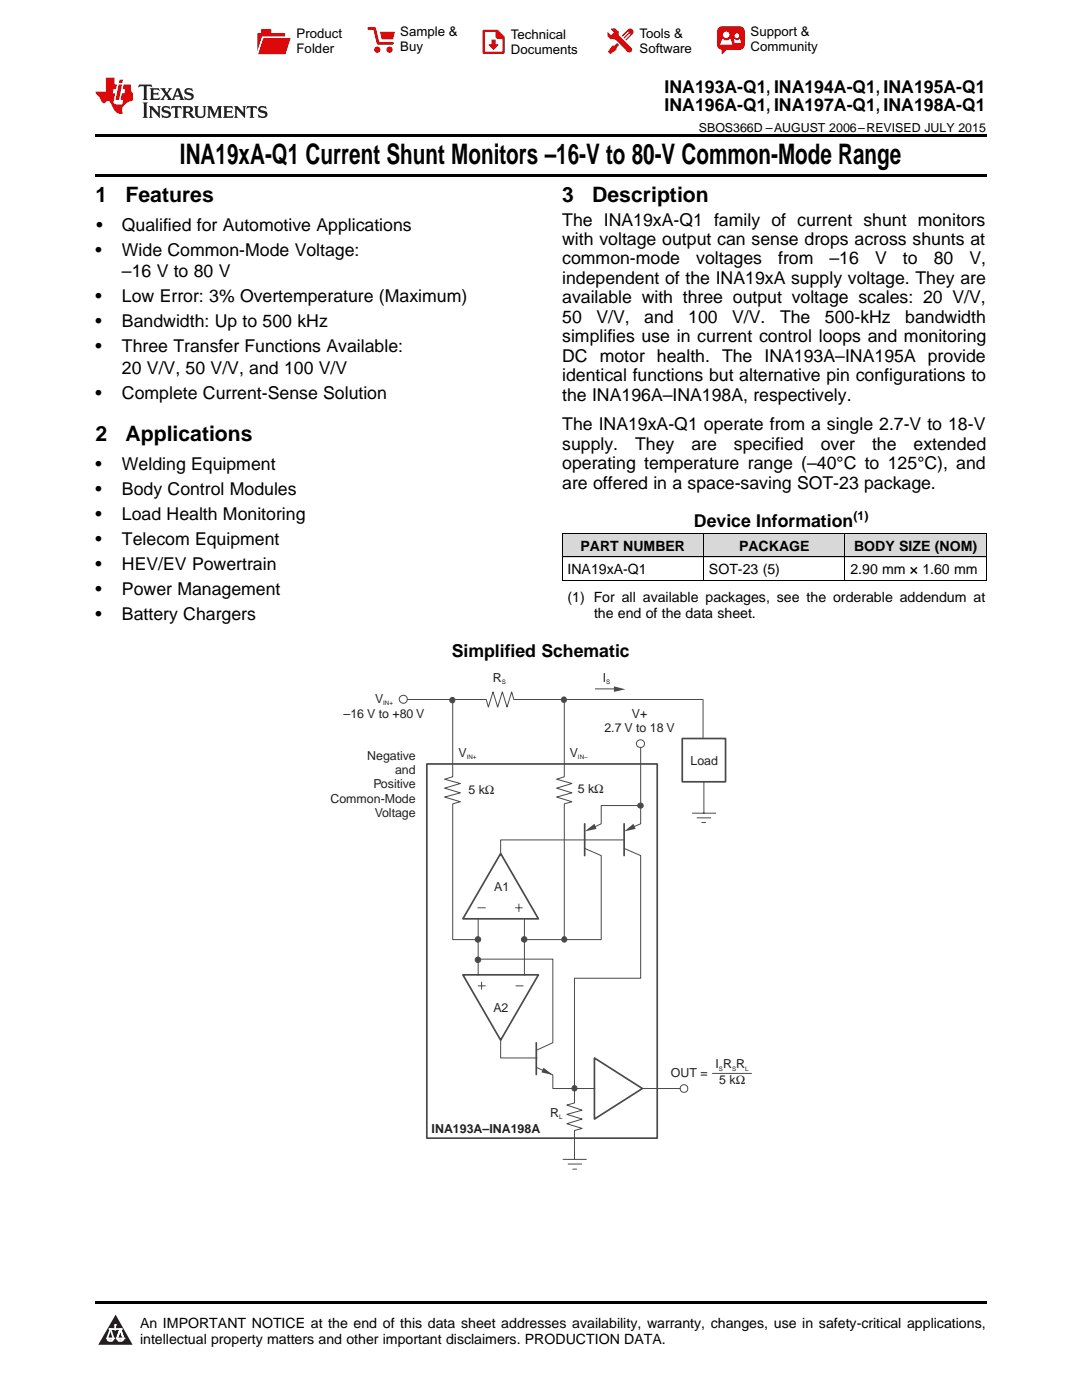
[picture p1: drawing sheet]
<svg xmlns="http://www.w3.org/2000/svg" width="216mm" height="279mm" viewBox="0 0 216 279" stroke-linecap="round" stroke-linejoin="round" font-family="sans-serif">
<defs><g id="words">
<text font-size="5.6" x="35.9" y="32.8">INA19xA-Q1 Current Shunt Monitors –16-V to 80-V Common-Mode Range</text>
<g font-size="4.2">
<text x="19" y="40.4">1</text>
<text x="25" y="40.4">Features</text>
<text x="112.2" y="40.4">3</text>
<text x="118.2" y="40.4">Description</text>
<text x="19" y="88">2</text>
<text x="25" y="88">Applications</text>
</g>
<g font-size="3.5">
<text x="132.6" y="18.6">INA193A-Q1, INA194A-Q1, INA195A-Q1</text>
<text x="132.6" y="22.2">INA196A-Q1, INA197A-Q1, INA198A-Q1</text>
<text x="19.2" y="46.1">•</text>
<text x="24.3" y="46.1">Qualified for Automotive Applications</text>
<text x="112.2" y="45">The INA19xA-Q1 family of current shunt monitors</text>
<text x="19" y="51.1">•</text>
<text x="24.3" y="51.1">Wide Common-Mode Voltage:</text>
<text x="112.2" y="48.9">with voltage output can sense drops across shunts at</text>
<text x="112.2" y="52.8">common-mode</text>
<text x="138.9" y="52.8">voltages</text>
<text x="155.3" y="52.8">from</text>
<text x="165.5" y="52.8">–16</text>
<text x="174.6" y="52.8">V</text>
<text x="180.2" y="52.8">to</text>
<text x="186.3" y="52.8">80</text>
<text x="193.4" y="52.8">V,</text>
<text x="24.3" y="55.3">–16 V to 80 V</text>
<text x="112.2" y="56.7">independent of the INA19xA supply voltage. They are</text>
<text x="19" y="60.3">•</text>
<text x="19" y="65.3">•</text>
<text x="24.3" y="60.3">Low Error: 3% Overtemperature (Maximum)</text>
<text x="24.3" y="65.3">Bandwidth: Up to 500 kHz</text>
<text x="112.2" y="60.5">available with three output voltage scales: 20 V/V,</text>
<text x="112.2" y="64.4">50</text>
<text x="119" y="64.4">V/V,</text>
<text x="128.5" y="64.4">and</text>
<text x="137.3" y="64.4">100</text>
<text x="146.1" y="64.4">V/V.</text>
<text x="155.6" y="64.4">The</text>
<text x="164.6" y="64.4">500-kHz</text>
<text x="180.6" y="64.4">bandwidth</text>
<text x="19" y="70.3">•</text>
<text x="24.3" y="70.3">Three Transfer Functions Available:</text>
<text x="112.2" y="68.3">simplifies use in current control loops and monitoring</text>
<text x="24.3" y="74.6">20 V/V, 50 V/V, and 100 V/V</text>
<text x="112.2" y="72.2">DC motor health. The INA193A–INA195A provide</text>
<text x="112.2" y="76.1">identical functions but alternative pin configurations to</text>
<text x="19" y="79.6">•</text>
<text x="24.3" y="79.6">Complete Current-Sense Solution</text>
<text x="112.2" y="79.9">the INA196A–INA198A, respectively.</text>
<text x="112.2" y="85.9">The INA19xA-Q1 operate from a single 2.7-V to 18-V</text>
<text x="112.2" y="89.8">supply.</text>
<text x="126.7" y="89.8">They</text>
<text x="138" y="89.8">are</text>
<text x="146.5" y="89.8">specified</text>
<text x="163.8" y="89.8">over</text>
<text x="174" y="89.8">the</text>
<text x="182.3" y="89.8">extended</text>
<text x="19" y="93.7">•</text>
<text x="24.3" y="93.7">Welding Equipment</text>
<text x="112.2" y="93.7">operating temperature range (–40°C to 125°C), and</text>
<text x="19" y="98.7">•</text>
<text x="24.3" y="98.7">Body Control Modules</text>
<text x="112.2" y="97.5">are offered in a space-saving SOT-23 package.</text>
<text x="19" y="103.8">•</text>
<text x="24.3" y="103.8">Load Health Monitoring</text>
<text x="138.5" y="105.3">Device Information</text>
<text x="19" y="108.8">•</text>
<text x="19" y="113.8">•</text>
<text x="24.3" y="108.8">Telecom Equipment</text>
<text x="24.3" y="113.8">HEV/EV Powertrain</text>
<text x="19" y="118.8">•</text>
<text x="24.3" y="118.8">Power Management</text>
<text x="19" y="123.8">•</text>
<text x="24.3" y="123.8">Battery Chargers</text>
<text x="90.1" y="131">Simplified Schematic</text>
</g>
<g font-size="2.8">
<text x="115.8" y="109.9">PART NUMBER</text>
<text x="147.5" y="109.9">PACKAGE</text>
<text x="170.4" y="109.9">BODY SIZE (NOM)</text>
<text x="113.2" y="114.6">INA19xA-Q1</text>
<text x="141.5" y="114.6">SOT-23 (5)</text>
<text x="169.7" y="114.6">2.90 mm × 1.60 mm</text>
<text x="113.2" y="120.1">(1) For all available packages, see the orderable addendum at</text>
<text x="118.5" y="123.3">the end of the data sheet.</text>
<text x="27.9" y="265">An IMPORTANT NOTICE at the end of this data sheet addresses availability, warranty, changes, use in safety-critical applications,</text>
<text x="27.9" y="268.2">intellectual property matters and other important disclaimers. PRODUCTION DATA.</text>
</g>
<g font-size="2.6">
<text x="59.2" y="7.6">Product</text>
<text x="59.2" y="10.6">Folder</text>
<text x="79.9" y="7.3">Sample &amp;</text>
<text x="79.9" y="10.2">Buy</text>
<text x="101.9" y="7.8">Technical</text>
<text x="101.9" y="10.8">Documents</text>
<text x="127.6" y="7.6">Tools &amp;</text>
<text x="127.6" y="10.6">Software</text>
<text x="149.8" y="7.2">Support &amp;</text>
<text x="149.8" y="10.2">Community</text>
</g>
<g font-size="2.5">
<text x="139.5" y="26.3">SBOS366D –AUGUST 2006–REVISED JULY 2015</text>
<text x="170.3" y="103.9">(1)</text>
</g>
<g font-size="2.5" fill="#231f20">
<text x="98.3" y="136">R</text>
<text x="120.3" y="136">I</text>
<text x="68.5" y="143.3">–16 V to +80 V</text>
<text x="74.8" y="140.2">V</text>
<text x="126.1" y="143.3">V+</text>
<text x="120.6" y="146.1">2.7 V to 18 V</text>
<text x="73.3" y="151.6">Negative</text>
<text x="78.8" y="154.5">and</text>
<text x="91.5" y="151">V</text>
<text x="113.7" y="151">V</text>
<text x="137.8" y="152.6">Load</text>
<text x="65.9" y="160.2">Common-Mode</text>
<text x="74.5" y="157.3">Positive</text>
<text x="93.5" y="158.5">5 kΩ</text>
<text x="115.3" y="158.4">5 kΩ</text>
<text x="74.8" y="163">Voltage</text>
<text x="98.6" y="177.7">A1</text>
<text x="98.5" y="202">A2</text>
<text x="133.9" y="215">OUT =</text>
<text x="142.8" y="213.2">I R R</text>
<text x="143.5" y="216.3">5 kΩ</text>
<text x="86.1" y="226.1">INA193A–INA198A</text>
<text x="109.8" y="222.9">R</text>
</g>
<g font-size="1.2" fill="#231f20">
<text x="100.1" y="136.5">S</text>
<text x="121" y="136.5">S</text>
<text x="76.5" y="140.7">IN+</text>
<text x="93.1" y="151.5">IN+</text>
<text x="115.3" y="151.5">IN–</text>
<text x="143.5" y="213.6">S</text>
<text x="146.1" y="213.6">S</text>
<text x="148.7" y="213.6">L</text>
<text x="111.6" y="223.4">L</text>
</g>
</g></defs>
<g fill="#d8d8d8">
<path d="M112.2 106.5h28.2v4.7h-28.2z"/>
<path d="M140.4 106.5h28.2v4.7h-28.2z"/>
<path d="M168.6 106.5h28.2v4.7h-28.2z"/>
</g>
<path d="M23.1 262.4l3.4 6h-6.9z" fill="#231f20"/>
<path d="M21.4 267.1h1.2l-.3 .5h-.3a.55 .55 0 0 1-.6-.5z" fill-rule="evenodd" fill="#fff"/>
<path d="M21.4 267.1h1.2l-.3 .5h-.3a.55 .55 0 0 1-.6-.5z" fill="none" stroke="#231f20" stroke-width=".34"/>
<path d="M21.4 267.1l1.2 .1-.3 .4h-.5z" fill="none" stroke="#fff" stroke-width=".34"/>
<path d="M23 265.3h.1" fill="none" stroke="#fff" stroke-width=".34"/>
<path d="M23 264.4v.9z" fill="#fff"/>
<path d="M23 264.4v.9z" fill="none" stroke="#fff" stroke-width=".34"/>
<circle cx="23" cy="264.4" r=".17" fill="#fff"/>
<path d="M21.9 265.2h.1" fill="none" stroke="#fff" stroke-width=".34"/>
<path d="M21.9 265.2h2.3z" fill="#fff"/>
<path d="M21.9 265.2h2.3z" fill="none" stroke="#fff" stroke-width=".34"/>
<circle cx="24.2" cy="265.2" r=".17" fill="#fff"/>
<path d="M23.3 267.1h.1" fill="none" stroke="#fff" stroke-width=".34"/>
<path d="M24 265.2l-.7 1.9z" fill="#fff"/>
<path d="M24 265.2l-.7 1.9z" fill="none" stroke="#fff" stroke-width=".34"/>
<path d="M24 265.2l.7 1.9z" fill="#fff"/>
<path d="M24 265.2l.7 1.9z" fill="none" stroke="#fff" stroke-width=".34"/>
<path d="M24.6 267.1h.1" fill="none" stroke="#fff" stroke-width=".34"/>
<circle cx="21.4" cy="267.1" r=".17" fill="#fff"/>
<path d="M22.1 265.2l-.7 1.9z" fill="#fff"/>
<path d="M22.1 265.2l-.7 1.9z" fill="none" stroke="#fff" stroke-width=".34"/>
<path d="M22.1 265.2l.5 1.9z" fill="#fff"/>
<path d="M22.1 265.2l.5 1.9z" fill="none" stroke="#fff" stroke-width=".34"/>
<circle cx="22.6" cy="267.1" r=".17" fill="#fff"/>
<path d="M23.4 267.1h1.3a.65 .65 0 0 1-.7 .5 .65 .65 0 0 1-.6-.5z" fill-rule="evenodd" fill="#fff"/>
<path d="M23.4 267.1h1.3a.65 .65 0 0 1-.7 .5 .65 .65 0 0 1-.6-.5z" fill="none" stroke="#231f20" stroke-width=".34"/>
<path d="M23.4 267.1h1.3l-.4 .5h-.6z" fill="none" stroke="#fff" stroke-width=".34"/>
<path d="M23.3 267.1h.1" fill="none" stroke="#fff" stroke-width=".34"/>
<circle cx="24.7" cy="267.1" r=".17" fill="#fff"/>
<path d="M19 259.7h177.8v.5h-177.8z" fill="#000"/>
<circle cx="80.5" cy="139.6" r=".8" fill="none" stroke="#4a494a" stroke-width=".2"/>
<circle cx="90.3" cy="139.7" r=".54" fill="#4a494a"/>
<g fill="none" stroke="#4a494a" stroke-width=".2">
<path d="M81.3 139.6h15.7l.4 1.5 1-3 .9 3 .9-3 1 3 .9-3 .4 1.5h37.8v7.8"/>
<circle cx="90.3" cy="139.7" r=".54"/>
</g>
<circle cx="112.5" cy="139.6" r=".54" fill="#4a494a"/>
<g fill="none" stroke="#4a494a" stroke-width=".2">
<path d="M90.3 139.5v15.5l-1.6 .5 3.2 .9-3.2 .9 3.2 .9-3.2 .9 3.2 .9-1.6 .4v27.1h5.1M112.6 139.7v15.3l-1.5 .5 3 .9-3 .9 3 .9-3 .9 3 .9-1.5 .4v27.1M124.5 167.6h-24.6v3.2M95.3 191.4h15v16.7l-3.3 1.5M95.3 181.2h1.6M95.4 183.4v11.2M95.4 196.7h1.5M96.1 196v1.4M102.9 181.2h1.3M102.9 196.7h1.5M103.5 180.4v1.5M104.6 183.4v11.2"/>
<path d="M99.9 207.6v3.5h7.3M112.3 231.4h4.7M113.4 232.3h2.7M114.3 233.3h.8"/>
<circle cx="112.5" cy="139.6" r=".54"/>
<circle cx="127.8" cy="148.4" r=".78"/>
</g>
<path d="M85.2 152.5h45.9v74.6h-45.9zM99.9 170.3l7.5 13.1h-15zM92.4 194.5h15l-7.5 13.1zM107 208.1v6.3" fill="none" stroke="#4a494a" stroke-width=".34"/>
<path d="M108.5 213.1l1.8 1.4-2.3-.5z" fill="#4a494a"/>
<path d="M124.5 164.4v6.4" fill="none" stroke="#4a494a" stroke-width=".34"/>
<path d="M124.5 169.3l3.3 1.5v24.4h-13.2v24.9l-1.5 .4 3.1 1.1-3.1 .8 3.1 .9-3.1 1 3.1 .9-1.6 .4v5.8" fill="none" stroke="#4a494a" stroke-width=".2"/>
<path d="M116.7 165.9l1.9-1.5 .4 1z" fill="#4a494a"/>
<path d="M127.8 149.2v15.2l-2 .9M116.7 169.3l3.3 1.5v16.7h-15.4" fill="none" stroke="#4a494a" stroke-width=".2"/>
<path d="M116.7 164.4v6.4" fill="none" stroke="#4a494a" stroke-width=".34"/>
<path d="M124.5 165.9l1.9-1.5 .4 1z" fill="#4a494a"/>
<path d="M140.5 156v6.3M127.6 160.8h-7.6v3.6l-2.2 1M138.2 162.3h4.6M139.1 163.2h2.7M140 164.2h.8" fill="none" stroke="#4a494a" stroke-width=".2"/>
<path d="M136.1 147.4h8.7v8.6h-8.7z" fill="none" stroke="#4a494a" stroke-width=".34"/>
<path d="M122.5 137l2.3 .6-2.3 .5z" fill="#4a494a"/>
<g fill="none" stroke="#4a494a" stroke-width=".2">
<path d="M118.8 137.5h4.2M107 213l3.3 1.5v2.7h8.4M128.2 217.2h7.5"/>
<circle cx="136.5" cy="217.2" r=".77"/>
</g>
<path d="M118.6 211.1l9.6 6.1-9.6 6.1z" fill="none" stroke="#4a494a" stroke-width=".34"/>
<circle cx="112.6" cy="187.5" r=".53" fill="#4a494a"/>
<circle cx="112.6" cy="187.5" r=".53" fill="none" stroke="#4a494a" stroke-width=".2"/>
<circle cx="114.6" cy="217.2" r=".53" fill="#4a494a"/>
<circle cx="114.6" cy="217.2" r=".53" fill="none" stroke="#4a494a" stroke-width=".2"/>
<circle cx="104.6" cy="187.5" r=".55" fill="#4a494a"/>
<circle cx="104.6" cy="187.5" r=".55" fill="none" stroke="#4a494a" stroke-width=".2"/>
<circle cx="95.4" cy="187.5" r=".55" fill="#4a494a"/>
<circle cx="95.4" cy="187.5" r=".55" fill="none" stroke="#4a494a" stroke-width=".2"/>
<circle cx="95.4" cy="191.5" r=".55" fill="#4a494a"/>
<circle cx="95.4" cy="191.5" r=".55" fill="none" stroke="#4a494a" stroke-width=".2"/>
<circle cx="127.8" cy="160.8" r=".54" fill="#4a494a"/>
<g fill="none" stroke="#4a494a" stroke-width=".2">
<path d="M142.2 214.2h7.8"/>
<circle cx="127.8" cy="160.8" r=".54"/>
</g>
<path d="M19 34.8h177.8v.5h-177.8zM19 26.8h177.8v.6h-177.8zM112.2 115.8l.1 .1zM168.5 115.8l.1 .1zM196.7 115.8l.1 .1z" fill="#000"/>
<path d="M112.2 115.8h84.6M112.2 111.1h84.6M112.2 106.5h84.6M112.2 106.5v9.4M140.4 106.5v9.4M168.6 106.5v9.4M196.8 106.5v9.4" fill="none" stroke="#000" stroke-width=".2"/>
<path d="M27.7 16.9l-.1 .6 .6-.3h.5v.2v2.2l-.2 .4h1l-.2-.4v-2.2v-.2h.5l.6 .3-.2-.6zM29.9 17.6l.2 .4v1.6l-.2 .4h1.9l.1-.6a1.09 1.09 0 0 1-1.3 .1v-.6h.6l.4 .2v-.7l-.2 .2h-.8v-.6l.2-.1a1.01 1.01 0 0 1 1 .3l-.1-.6zM32 17.6l.9 1.2-1 1.2h.9l-.2-.3 .5-.7 .5 .7-.3 .3h1.7l-.2-.3 .1-.4h1l.1 .4-.2 .3h1l-.3-.4-.7-2h-.5l-1 2.2-.8-1.1 .9-1.1h-.9l.2 .2-.4 .7-.4-.7 .2-.2zM35.4 18l.4 1h-.8zM37 17.7a.66 .66 0 0 0-.2 .8 .66 .66 0 0 0 .6 .4l.7 .2 .1 .2a.8 .8 0 0 1-.7 .4 .8 .8 0 0 1-.7-.5l.1 .8 .2-.2a.94 .94 0 0 0 1.1 .1 .94 .94 0 0 0 .4-.9 1.48 1.48 0 0 0-1.3-.6v-.4a1.1 1.1 0 0 1 1.2 .2l-.2-.6-.2 .1-.5-.1zM28.5 20.4l.2 .4v2.3l-.2 .4h1l-.2-.4v-2.3l.2-.4zM29.7 21.2l.2 .4v1.5l-.2 .4h.8l-.3-.4 .1-1.3 1.6 1.8v-2l.2-.4h-.7l.2 .2v1.1l-1.2-1.3zM32.5 21.3a.66 .66 0 0 0-.2 .8 .66 .66 0 0 0 .6 .4l.6 .2 .2 .2a.8 .8 0 0 1-.8 .4 .8 .8 0 0 1-.7-.5l.2 .7 .2-.1a.94 .94 0 0 0 1 .1 .94 .94 0 0 0 .5-1 1.47 1.47 0 0 0-1.3-.6l-.1-.3a1.1 1.1 0 0 1 1.3 .2l-.2-.6-.2 .1-.5-.2zM34.3 21.2l-.2 .6a.64 .64 0 0 1 .8-.3v1.6l-.2 .4h1l-.3-.4 .1-1.6a.66 .66 0 0 1 .8 .3l-.2-.6zM36.3 21.2l.3 .4v1.5l-.3 .4h1l-.2-.2v-.7h.5l.1 .1a.8 .8 0 0 0 1.2 .7l-1-1a.62 .62 0 0 0 .6-.5 .62 .62 0 0 0-.6-.7zM37.1 21.5h.1a.48 .48 0 0 1 .6 0 .48 .48 0 0 1 .1 .6l-.2 .1-.6 .1zM38.7 21.2l.2 .2a2.29 2.29 0 0 0 .4 2 1.05 1.05 0 0 0 1.7-.7v-1.3l.2-.2h-.8l.2 .4v1.1a.61 .61 0 0 1-.6 .6 .61 .61 0 0 1-.6-.6v-1.1l.3-.4zM41.3 21.2l.3 .4v1.5l-.3 .4h.8l-.2-.4v-1.4l.8 1.9 .9-1.9v1.4l-.2 .4h.9l-.2-.4v-1.5l.2-.4h-.8l-.7 1.5-.6-1.5zM44.5 21.2l.2 .4v1.5l-.2 .4h1.9l.2-.6a1.1 1.1 0 0 1-1.4 .2v-.7h.6l.4 .2v-.6l-.2 .1-.8 .1v-.6l.2-.1a1.02 1.02 0 0 1 1.1 .2l-.2-.5zM46.7 21.2l.2 .4v1.5l-.2 .4h.8l-.3-.4 .1-1.3 1.6 1.8v-2l.2-.4h-.7l.2 .2v1.1l-1.2-1.3zM49.3 21.2l-.1 .6a.64 .64 0 0 1 .8-.3v1.6l-.3 .4h1l-.2-.4v-1.6a.66 .66 0 0 1 .8 .3l-.1-.6zM51.7 21.3a.66 .66 0 0 0-.2 .7 .66 .66 0 0 0 .7 .5l.6 .2 .1 .2a.8 .8 0 0 1-.7 .4 .8 .8 0 0 1-.7-.5l.1 .7 .2-.1a.94 .94 0 0 0 1.1 .1 .94 .94 0 0 0 .4-1 1.48 1.48 0 0 0-1.2-.6l-.1-.3a1.1 1.1 0 0 1 1.2 .2l-.2-.6-.1 .1-.6-.2z" fill="#231f20"/>
<path d="M21.1 15.5v2.8h-2v.4l.9 .9a.96 .96 0 0 0 1 1 .59 .59 0 0 1 .5-.4 .59 .59 0 0 1 .5 .3l.4 .8a1.61 1.61 0 0 0 2.1 1.3 1.63 1.63 0 0 1 1.1-2.2l.9-.3v-1.5a1.6 1.6 0 0 1-.4-1.7h-1.4l-.2 .9h.5l-.2 .8h-.5l-.2 1v.3h.5l-.2 .9h-.7a.74 .74 0 0 1-1-.6l.3-1.6h-.5l.2-.8h.5l.1-.9h-.4v-1.4zM23.7 16.9l-.7 3h.8l.6-3zM23.8 15.9l-.1 .7h.7l.2-.7z" fill="#ee1d23"/>
<g fill="#d60000">
<path d="M52.1 5.8h2v.8h2.8v4.2h-5.5v-4.2h.7z" fill-rule="evenodd"/>
<path d="M52.4 7.5h5.6l-1 3.3h-5.6z" fill-rule="evenodd"/>
</g>
<path d="M52.4 7.4h5.7l-.1 .1h-5.5l-1.1 3.3z" fill-rule="evenodd" fill="#fff"/>
<path d="M52.4 7.4h5.7l-.1 .1h-5.5l-1.1 3.3z" fill="none" stroke="#fff" stroke-width=".2"/>
<path d="M73.6 5.7h1.1l.7 2.9h2.9" fill="none" stroke="#d60000" stroke-width=".55"/>
<g fill="#d60000">
<path d="M75.8 6.3h3l-.4 1.6h-2.2z" fill-rule="evenodd"/>
<circle cx="75.3" cy="9.9" r=".62"/>
<circle cx="77.7" cy="9.9" r=".62"/>
</g>
<path d="M96.5 6.2h2.7l1.3 1.2v3.1h-4z" fill="none" stroke="#d60000" stroke-width=".44"/>
<g fill="#d60000">
<path d="M98.1 7.9h.8v1h.5l-.9 1.1-1-1v-.1h.6z" fill-rule="evenodd"/>
<path d="M98.9 6.2h.3l1.3 1.2v.4h-1.3l-.3-.4z" fill-rule="evenodd"/>
<path d="M121.9 5.7h.8l.7 .6 .1 .7 2.5 2.5-.8 .8-2.3-2.3-1.1-.2-.6-.6v-.8l.7 .6 .5-.4v-.2l-.5-.5z" fill-rule="evenodd"/>
<path d="M122.2 9.1h.4l.5-.5 .4 .4-.5 .5v.4l-1.2 .9-.5-.5z" fill-rule="evenodd"/>
<path d="M125.3 5.9a.67 .67 0 0 1 .9 0 .67 .67 0 0 1 0 .9z" fill-rule="evenodd"/>
<path d="M125.3 5.9l.9 .9-1.2 1.2h-.2v-.2l1-.9v-.2h-.2l-.9 1h-.2v-.2l.9-1 .1-.2h-.3l-.9 1h-.2v-.2z" fill-rule="evenodd"/>
<circle cx="125.6" cy="9.9" r=".54"/>
</g>
<path d="M123.3 6.3v.7" fill="none" stroke="#d60000" stroke-width=".2"/>
<g fill="#d60000">
<path d="M143.4 5.5l.6-.2h3.6a.95 .95 0 0 1 1 .9v2.8a.95 .95 0 0 1-1 .9h-3.6a.95 .95 0 0 1-.9-.9v-2.8z" fill-rule="evenodd"/>
<path d="M144 9.9h.9l-.7 .9h-.2z" fill-rule="evenodd"/>
</g>
<g fill="#fff">
<path d="M146.6 8.6h1.3z"/>
<path d="M144.1 7.8h.3l.1 .2h.8l.2-.2h.3l.4 1.1h-2.5z" fill-rule="evenodd"/>
<path d="M146.4 7.8h.3l.1 .2h.5l.2-.2h.2l.2 .8h-1.3z" fill-rule="evenodd"/>
<circle cx="144.9" cy="6.9" r=".65"/>
<circle cx="147" cy="7.1" r=".48"/>
</g>
<use href="#words"/>
</svg>
